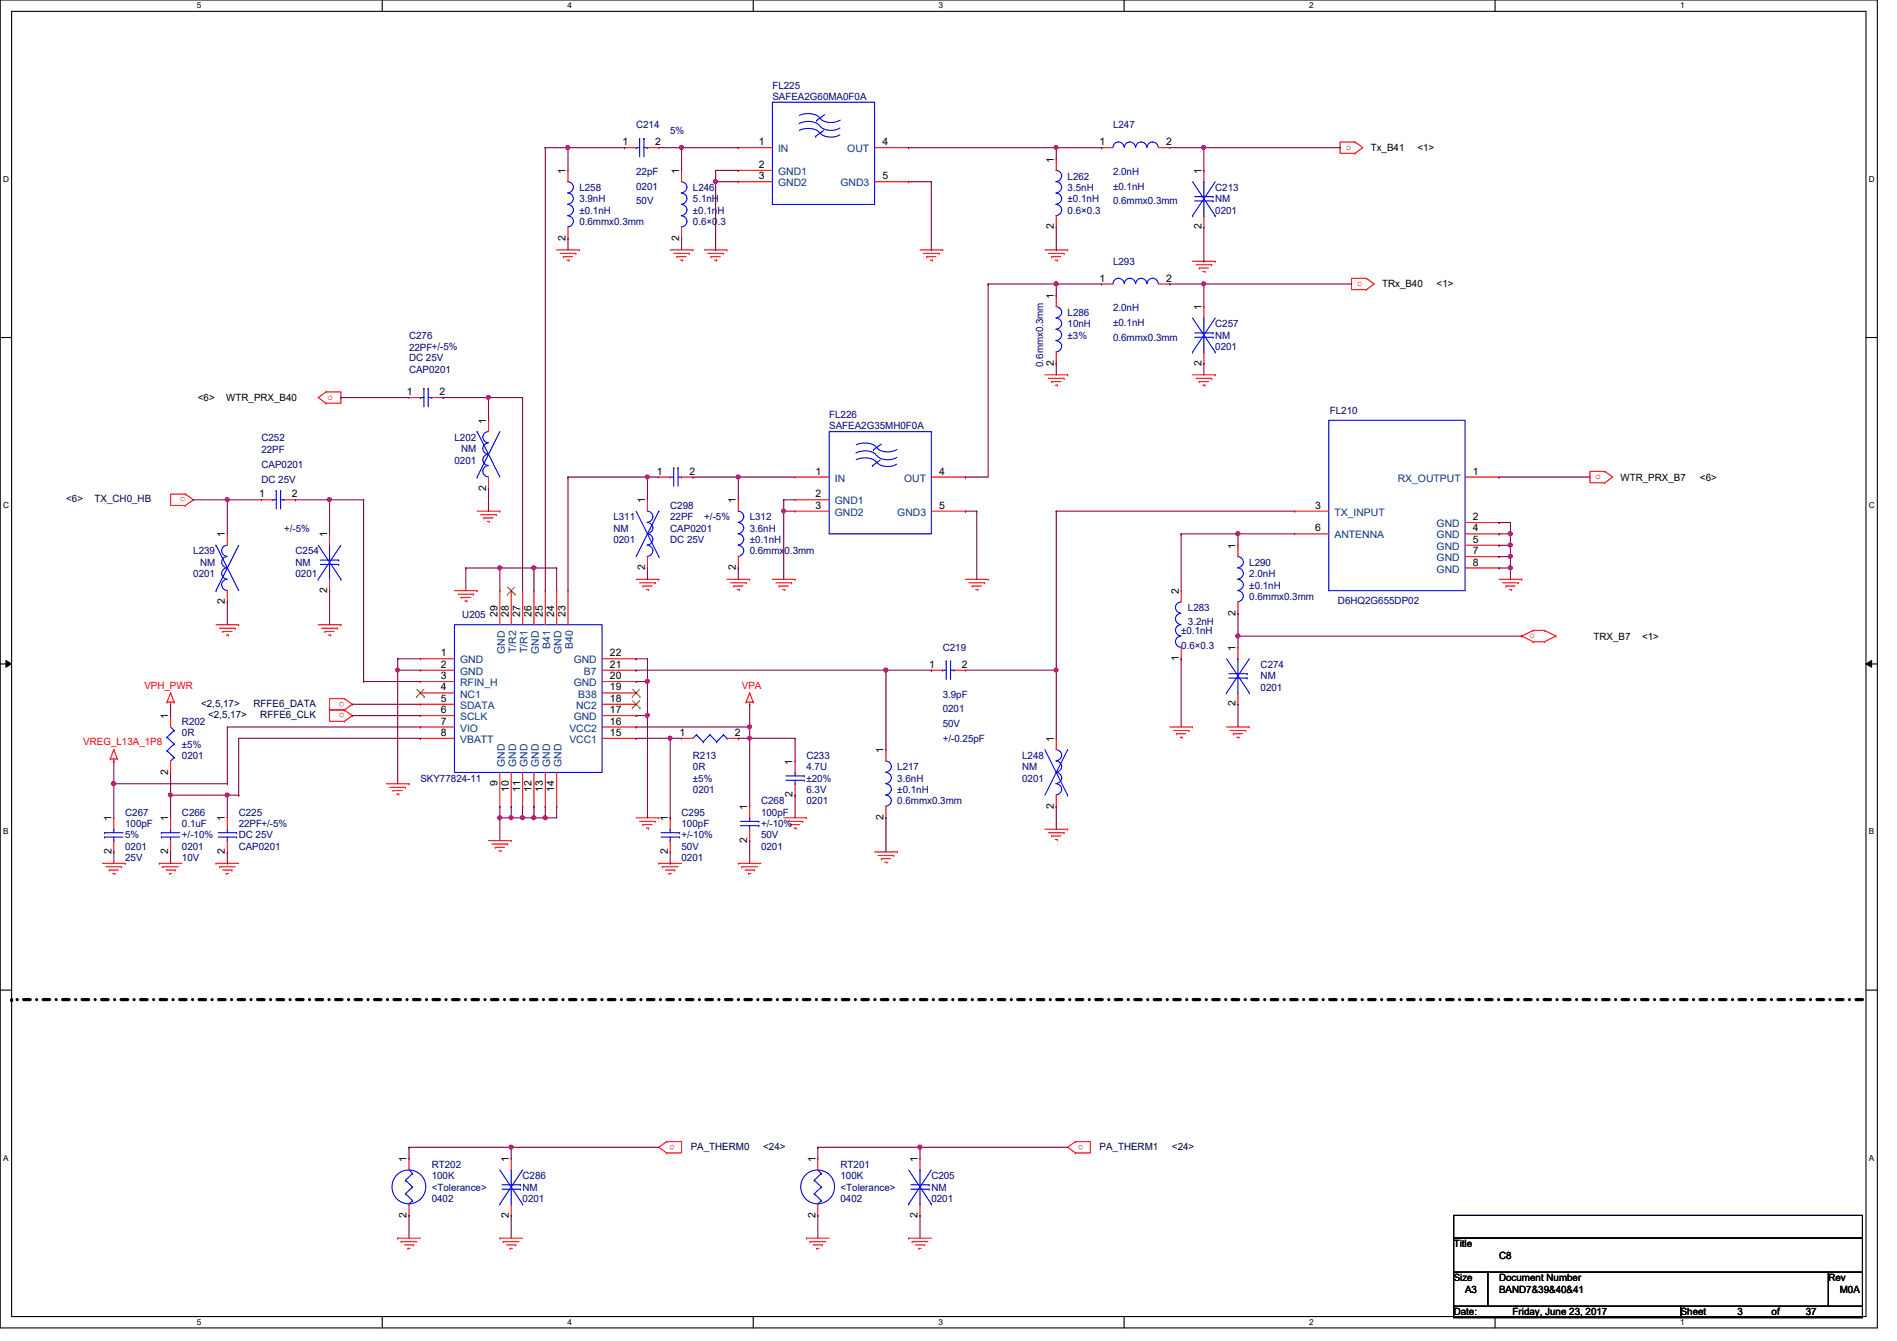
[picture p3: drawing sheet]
<svg xmlns="http://www.w3.org/2000/svg" width="297mm" height="210mm" viewBox="0 0 297 210" stroke-linecap="round" stroke-linejoin="round" font-family="sans-serif">
<defs><g id="words">
<g font-size="1.6" fill="#000080">
<text x="120.9" y="13.9">FL225</text>
<text x="120.9" y="15.7">SAFEA2G60MA0F0A</text>
<text x="99.6" y="20.1">C214</text>
<text x="104.9" y="21">5%</text>
<text x="174.3" y="20.1">L247</text>
<text x="90.7" y="29.9">L258</text>
<text x="99.6" y="27.4">22pF</text>
<text x="99.6" y="29.7">0201</text>
<text x="108.5" y="29.9">L246</text>
<text x="167.2" y="28.1">L262</text>
<text x="167.2" y="29.9">3.5nH</text>
<text x="174.3" y="27.4">2.0nH</text>
<text x="174.3" y="29.7">±0.1nH</text>
<text x="190.3" y="29.9">C213</text>
<text x="90.7" y="31.7">3.9nH</text>
<text x="90.7" y="33.4">±0.1nH</text>
<text x="90.7" y="35.2">0.6mmx0.3mm</text>
<text x="99.6" y="32">50V</text>
<text x="108.5" y="31.7">5.1nH</text>
<text x="108.5" y="33.4">±0.1nH</text>
<text x="108.5" y="35.2">0.6×0.3</text>
<text x="167.2" y="31.7">±0.1nH</text>
<text x="167.2" y="33.4">0.6×0.3</text>
<text x="174.3" y="32">0.6mmx0.3mm</text>
<text x="190.3" y="31.7">NM</text>
<text x="190.3" y="33.4">0201</text>
<text x="174.3" y="41.4">L293</text>
<text x="64" y="53">C276</text>
<text x="167.2" y="49.4">L286</text>
<text x="167.2" y="51.2">10nH</text>
<text x="167.2" y="53">±3%</text>
<text x="174.3" y="48.7">2.0nH</text>
<text x="174.3" y="51.1">±0.1nH</text>
<text x="174.3" y="53.3">0.6mmx0.3mm</text>
<text x="190.3" y="51.2">C257</text>
<text x="190.3" y="53">NM</text>
<text x="64" y="54.9">22PF+/-5%</text>
<text x="64" y="58.3">CAP0201</text>
<text x="64" y="56.6">DC 25V</text>
<text x="163.3" y="57.4" transform="rotate(-90 163.3 57.4)">0.6mmx0.3mm</text>
<text x="190.3" y="54.8">0201</text>
<text x="129.8" y="65.4">FL226</text>
<text x="208.2" y="64.7">FL210</text>
<text x="40.9" y="69">C252</text>
<text x="40.9" y="71">22PF</text>
<text x="71.2" y="69">L202</text>
<text x="72.2" y="70.8">NM</text>
<text x="129.8" y="67.2">SAFEA2G35MH0F0A</text>
<text x="40.9" y="73.3">CAP0201</text>
<text x="40.9" y="75.6">DC 25V</text>
<text x="71.2" y="72.6">0201</text>
<text x="44.5" y="83.2">+/-5%</text>
<text x="96.1" y="81.4">L311</text>
<text x="96.1" y="83.2">NM</text>
<text x="104.9" y="79.7">C298</text>
<text x="104.9" y="81.4">22PF</text>
<text x="104.9" y="83.2">CAP0201</text>
<text x="110.3" y="81.4">+/-5%</text>
<text x="117.4" y="81.4">L312</text>
<text x="117.4" y="83.2">3.6nH</text>
<text x="30.3" y="86.8">L239</text>
<text x="31.3" y="88.6">NM</text>
<text x="46.3" y="86.8">C254</text>
<text x="46.3" y="88.6">NM</text>
<text x="96.1" y="85">0201</text>
<text x="104.9" y="85">DC 25V</text>
<text x="117.4" y="85">±0.1nH</text>
<text x="117.4" y="86.8">0.6mmx0.3mm</text>
<text x="195.6" y="88.6">L290</text>
<text x="30.3" y="90.3">0201</text>
<text x="46.3" y="90.3">0201</text>
<text x="186" y="95.7">L283</text>
<text x="195.6" y="90.3">2.0nH</text>
<text x="195.6" y="92.1">±0.1nH</text>
<text x="195.6" y="93.9">0.6mmx0.3mm</text>
<text x="209.5" y="94.6">D6HQ2G655DP02</text>
<text x="72.4" y="96.7">U205</text>
<text x="147.6" y="101.9">C219</text>
<text x="185" y="99.2">±0.1nH</text>
<text x="185" y="101.6">0.6×0.3</text>
<text x="186" y="97.8">3.2nH</text>
<text x="197.4" y="104.6">C274</text>
<text x="197.4" y="106.3">NM</text>
<text x="28.5" y="113.5">R202</text>
<text x="147.6" y="109.2">3.9pF</text>
<text x="147.6" y="111.5">0201</text>
<text x="147.6" y="113.8">50V</text>
<text x="197.4" y="108.1">0201</text>
<text x="28.5" y="115.2">0R</text>
<text x="28.5" y="117">±5%</text>
<text x="28.5" y="118.8">0201</text>
<text x="108.5" y="118.8">R213</text>
<text x="126.3" y="118.8">C233</text>
<text x="147.6" y="116.1">+/-0.25pF</text>
<text x="160.1" y="118.8">L248</text>
<text x="65.8" y="122.3">SKY77824-11</text>
<text x="108.5" y="120.6">0R</text>
<text x="108.5" y="122.3">±5%</text>
<text x="108.5" y="124.1">0201</text>
<text x="119.2" y="125.9">C268</text>
<text x="126.3" y="120.6">4.7U</text>
<text x="126.3" y="125.9">0201</text>
<text x="126.3" y="124.1">6.3V</text>
<text x="126.3" y="122.3">±20%</text>
<text x="140.5" y="120.6">L217</text>
<text x="140.5" y="122.3">3.6nH</text>
<text x="140.5" y="124.1">±0.1nH</text>
<text x="140.5" y="125.9">0.6mmx0.3mm</text>
<text x="160.1" y="120.6">NM</text>
<text x="160.1" y="122.3">0201</text>
<text x="19.6" y="127.7">C267</text>
<text x="19.6" y="129.5">100pF</text>
<text x="19.6" y="131.2">5%</text>
<text x="28.5" y="127.7">C266</text>
<text x="28.5" y="129.5">0.1uF</text>
<text x="28.5" y="131.2">+/-10%</text>
<text x="37.4" y="127.7">C225</text>
<text x="37.4" y="129.5">22PF+/-5%</text>
<text x="37.4" y="131.2">DC 25V</text>
<text x="106.7" y="127.7">C295</text>
<text x="106.7" y="129.5">100pF</text>
<text x="106.7" y="131.2">+/-10%</text>
<text x="119.2" y="127.7">100pF</text>
<text x="119.2" y="131.2">50V</text>
<text x="119.2" y="129.5">+/-10%</text>
<text x="19.6" y="133">0201</text>
<text x="19.6" y="134.8">25V</text>
<text x="28.5" y="133">0201</text>
<text x="28.5" y="134.8">10V</text>
<text x="37.4" y="133">CAP0201</text>
<text x="106.7" y="134.8">0201</text>
<text x="106.7" y="133">50V</text>
<text x="119.2" y="133">0201</text>
<text x="67.6" y="182.8">RT202</text>
<text x="67.6" y="184.6">100K</text>
<text x="81.8" y="184.6">C286</text>
<text x="131.6" y="182.8">RT201</text>
<text x="131.6" y="184.6">100K</text>
<text x="145.8" y="184.6">C205</text>
<text x="67.6" y="186.4">&lt;Tolerance&gt;</text>
<text x="67.6" y="188.1">0402</text>
<text x="81.8" y="186.4">NM</text>
<text x="81.8" y="188.1">0201</text>
<text x="131.6" y="186.4">&lt;Tolerance&gt;</text>
<text x="131.6" y="188.1">0402</text>
<text x="145.8" y="186.4">NM</text>
<text x="145.8" y="188.1">0201</text>
</g>
<g font-size="1.6">
<text x="97.5" y="22.7">1</text>
<text x="102.6" y="22.7">2</text>
<text x="118.8" y="22.7">1</text>
<text x="138.2" y="22.7">4</text>
<text x="172.2" y="22.7">1</text>
<text x="182.6" y="22.7">2</text>
<text x="214.6" y="23.7">Tx_B41</text>
<text x="221.9" y="23.7">&lt;1&gt;</text>
<text x="88.6" y="27.2" transform="rotate(-90 88.6 27.2)">1</text>
<text x="106.3" y="27.2" transform="rotate(-90 106.3 27.2)">1</text>
<text x="118.8" y="28.1">3</text>
<text x="118.8" y="26.3">2</text>
<text x="138.2" y="28.1">5</text>
<text x="165" y="25.4" transform="rotate(-90 165 25.4)">1</text>
<text x="188.1" y="27.2" transform="rotate(-90 188.1 27.2)">1</text>
<text x="165" y="35.9" transform="rotate(-90 165 35.9)">2</text>
<text x="188.1" y="35.9" transform="rotate(-90 188.1 35.9)">2</text>
<text x="88.6" y="37.7" transform="rotate(-90 88.6 37.7)">2</text>
<text x="106.3" y="37.7" transform="rotate(-90 106.3 37.7)">2</text>
<text x="165" y="46.8" transform="rotate(-90 165 46.8)">1</text>
<text x="172.2" y="44.1">1</text>
<text x="182.6" y="44.1">2</text>
<text x="216.4" y="45">TRx_B40</text>
<text x="225" y="45">&lt;1&gt;</text>
<text x="188.1" y="48.6" transform="rotate(-90 188.1 48.6)">1</text>
<text x="165" y="57.2" transform="rotate(-90 165 57.2)">2</text>
<text x="188.1" y="57.2" transform="rotate(-90 188.1 57.2)">2</text>
<text x="31" y="62.8">&lt;6&gt;</text>
<text x="35.4" y="62.8">WTR_PRX_B40</text>
<text x="63.7" y="61.8">1</text>
<text x="68.8" y="61.8">2</text>
<text x="76.1" y="66.3" transform="rotate(-90 76.1 66.3)">1</text>
<text x="40.6" y="77.9">1</text>
<text x="45.7" y="77.9">2</text>
<text x="76.1" y="76.8" transform="rotate(-90 76.1 76.8)">2</text>
<text x="102.8" y="74.3">1</text>
<text x="107.9" y="74.3">2</text>
<text x="127.7" y="74.3">1</text>
<text x="127.7" y="77.9">2</text>
<text x="147.1" y="74.3">4</text>
<text x="230.6" y="74.3">1</text>
<text x="253.7" y="75.2">WTR_PRX_B7</text>
<text x="266.2" y="75.2">&lt;6&gt;</text>
<text x="101" y="78.8" transform="rotate(-90 101 78.8)">1</text>
<text x="115.2" y="78.8" transform="rotate(-90 115.2 78.8)">1</text>
<text x="127.7" y="79.6">3</text>
<text x="147.1" y="79.6">5</text>
<text x="205.9" y="79.6">3</text>
<text x="205.9" y="83.2">6</text>
<text x="230.6" y="81.4">2</text>
<text x="230.6" y="83.2">4</text>
<text x="35.2" y="84.1" transform="rotate(-90 35.2 84.1)">1</text>
<text x="51.2" y="84.1" transform="rotate(-90 51.2 84.1)">1</text>
<text x="101" y="89.2" transform="rotate(-90 101 89.2)">2</text>
<text x="115.2" y="89.2" transform="rotate(-90 115.2 89.2)">2</text>
<text x="193.5" y="85.9" transform="rotate(-90 193.5 85.9)">1</text>
<text x="230.6" y="85">5</text>
<text x="230.6" y="86.7">7</text>
<text x="230.6" y="88.5">8</text>
<text x="35.2" y="94.6" transform="rotate(-90 35.2 94.6)">2</text>
<text x="51.2" y="92.8" transform="rotate(-90 51.2 92.8)">2</text>
<text x="184.6" y="93" transform="rotate(-90 184.6 93)">2</text>
<text x="77.9" y="96.6" transform="rotate(-90 77.9 96.6)">29</text>
<text x="79.7" y="96.6" transform="rotate(-90 79.7 96.6)">28</text>
<text x="81.4" y="96.6" transform="rotate(-90 81.4 96.6)">27</text>
<text x="83.2" y="96.6" transform="rotate(-90 83.2 96.6)">26</text>
<text x="85" y="96.6" transform="rotate(-90 85 96.6)">25</text>
<text x="86.8" y="96.6" transform="rotate(-90 86.8 96.6)">24</text>
<text x="88.6" y="96.6" transform="rotate(-90 88.6 96.6)">23</text>
<text x="193.5" y="101.9" transform="rotate(-90 193.5 101.9)">1</text>
<text x="193.5" y="96.4" transform="rotate(-90 193.5 96.4)">2</text>
<text x="249.5" y="100.1">TRX_B7</text>
<text x="257.1" y="100.1">&lt;1&gt;</text>
<text x="69" y="106.3">3</text>
<text x="69" y="102.7">1</text>
<text x="69" y="104.5">2</text>
<text x="95.5" y="104.5">21</text>
<text x="95.5" y="102.7">22</text>
<text x="95.5" y="106.3">20</text>
<text x="145.5" y="104.5">1</text>
<text x="150.6" y="104.5">2</text>
<text x="184.6" y="103.5" transform="rotate(-90 184.6 103.5)">1</text>
<text x="26.3" y="112.6" transform="rotate(-90 26.3 112.6)">1</text>
<text x="69" y="108.1">4</text>
<text x="69" y="109.9">5</text>
<text x="69" y="111.6">6</text>
<text x="69" y="113.4">7</text>
<text x="95.5" y="113.4">16</text>
<text x="95.5" y="111.6">17</text>
<text x="95.5" y="109.9">18</text>
<text x="95.5" y="108.1">19</text>
<text x="193.5" y="110.6" transform="rotate(-90 193.5 110.6)">2</text>
<text x="69" y="115.2">8</text>
<text x="95.5" y="115.2">15</text>
<text x="106.4" y="115.2">1</text>
<text x="115.1" y="115.2">2</text>
<text x="124.1" y="119.7" transform="rotate(-90 124.1 119.7)">1</text>
<text x="138.3" y="117.9" transform="rotate(-90 138.3 117.9)">1</text>
<text x="165" y="116.1" transform="rotate(-90 165 116.1)">1</text>
<text x="26.3" y="121.2" transform="rotate(-90 26.3 121.2)">2</text>
<text x="77.9" y="123" transform="rotate(-90 77.9 123)">9</text>
<text x="79.7" y="123.9" transform="rotate(-90 79.7 123.9)">10</text>
<text x="81.4" y="123.9" transform="rotate(-90 81.4 123.9)">11</text>
<text x="83.2" y="123.9" transform="rotate(-90 83.2 123.9)">12</text>
<text x="85" y="123.9" transform="rotate(-90 85 123.9)">13</text>
<text x="86.8" y="123.9" transform="rotate(-90 86.8 123.9)">14</text>
<text x="124.1" y="124.8" transform="rotate(-90 124.1 124.8)">2</text>
<text x="17.4" y="128.6" transform="rotate(-90 17.4 128.6)">1</text>
<text x="26.3" y="128.6" transform="rotate(-90 26.3 128.6)">1</text>
<text x="35.2" y="128.6" transform="rotate(-90 35.2 128.6)">1</text>
<text x="104.6" y="128.6" transform="rotate(-90 104.6 128.6)">1</text>
<text x="117" y="131.9" transform="rotate(-90 117 131.9)">2</text>
<text x="117" y="126.8" transform="rotate(-90 117 126.8)">1</text>
<text x="138.3" y="128.4" transform="rotate(-90 138.3 128.4)">2</text>
<text x="165" y="126.6" transform="rotate(-90 165 126.6)">2</text>
<text x="17.4" y="133.7" transform="rotate(-90 17.4 133.7)">2</text>
<text x="26.3" y="133.7" transform="rotate(-90 26.3 133.7)">2</text>
<text x="35.2" y="133.7" transform="rotate(-90 35.2 133.7)">2</text>
<text x="104.6" y="133.7" transform="rotate(-90 104.6 133.7)">2</text>
<text x="63.7" y="181.9" transform="rotate(-90 63.7 181.9)">1</text>
<text x="79.7" y="181.9" transform="rotate(-90 79.7 181.9)">1</text>
<text x="127.7" y="181.9" transform="rotate(-90 127.7 181.9)">1</text>
<text x="143.7" y="181.9" transform="rotate(-90 143.7 181.9)">1</text>
<text x="63.7" y="190.6" transform="rotate(-90 63.7 190.6)">2</text>
<text x="79.7" y="190.6" transform="rotate(-90 79.7 190.6)">2</text>
<text x="127.7" y="190.6" transform="rotate(-90 127.7 190.6)">2</text>
<text x="143.7" y="190.6" transform="rotate(-90 143.7 190.6)">2</text>
<text x="227.6" y="195.2">Title</text>
<text x="234.7" y="197">C8</text>
<text x="227.6" y="200.6">Size</text>
<text x="229.4" y="202.4">A3</text>
<text x="234.7" y="200.6">Document Number</text>
<text x="234.7" y="202.4">BAND7&amp;39&amp;40&amp;41</text>
<text x="286.3" y="200.6">Rev</text>
<text x="288.1" y="202.4">M0A</text>
<text x="227.6" y="205.9">Date:</text>
<text x="236.9" y="205.9">Friday, June 23, 2017</text>
<text x="263.2" y="205.9">Sheet</text>
<text x="272.1" y="205.9">3</text>
<text x="277.4" y="205.9">of</text>
<text x="282.7" y="205.9">37</text>
</g>
<g font-size="1.6" fill="#004080">
<text x="121.8" y="23.8">IN</text>
<text x="132.7" y="23.8">OUT</text>
<text x="121.8" y="29.2">GND2</text>
<text x="121.8" y="27.4">GND1</text>
<text x="131.6" y="29.2">GND3</text>
<text x="130.7" y="75.4">IN</text>
<text x="141.6" y="75.4">OUT</text>
<text x="218.9" y="75.4">RX_OUTPUT</text>
<text x="130.7" y="80.7">GND2</text>
<text x="130.7" y="79">GND1</text>
<text x="140.5" y="80.7">GND3</text>
<text x="209" y="80.7">TX_INPUT</text>
<text x="225" y="82.5">GND</text>
<text x="209" y="84.3">ANTENNA</text>
<text x="225" y="84.3">GND</text>
<text x="225" y="86.1">GND</text>
<text x="225" y="87.8">GND</text>
<text x="225" y="89.6">GND</text>
<text x="86.1" y="101.6" transform="rotate(-90 86.1 101.6)">B41</text>
<text x="89.7" y="101.6" transform="rotate(-90 89.7 101.6)">B40</text>
<text x="72" y="107.4">RFIN_H</text>
<text x="72" y="103.8">GND</text>
<text x="72" y="105.6">GND</text>
<text x="79" y="102.3" transform="rotate(-90 79 102.3)">GND</text>
<text x="80.8" y="102.2" transform="rotate(-90 80.8 102.2)">T/R2</text>
<text x="82.6" y="102.2" transform="rotate(-90 82.6 102.2)">T/R1</text>
<text x="84.4" y="102.3" transform="rotate(-90 84.4 102.3)">GND</text>
<text x="87.9" y="102.3" transform="rotate(-90 87.9 102.3)">GND</text>
<text x="89.8" y="103.8">GND</text>
<text x="89.8" y="107.4">GND</text>
<text x="91.4" y="105.6">B7</text>
<text x="72" y="109.2">NC1</text>
<text x="72" y="111">SDATA</text>
<text x="72" y="112.7">SCLK</text>
<text x="89.8" y="112.7">GND</text>
<text x="90.2" y="111">NC2</text>
<text x="90.5" y="109.2">B38</text>
<text x="72" y="114.5">VIO</text>
<text x="72" y="116.3">VBATT</text>
<text x="89.2" y="116.3">VCC1</text>
<text x="89.2" y="114.5">VCC2</text>
<text x="79" y="120" transform="rotate(-90 79 120)">GND</text>
<text x="80.8" y="120" transform="rotate(-90 80.8 120)">GND</text>
<text x="82.6" y="120" transform="rotate(-90 82.6 120)">GND</text>
<text x="84.4" y="120" transform="rotate(-90 84.4 120)">GND</text>
<text x="86.1" y="120" transform="rotate(-90 86.1 120)">GND</text>
<text x="87.9" y="120" transform="rotate(-90 87.9 120)">GND</text>
</g>
<g font-size="1.6" fill="#f00">
<text x="210.7" y="23.5">o</text>
<text x="212.5" y="44.8">o</text>
<text x="51.3" y="62.6">o</text>
<text x="29" y="77.8" transform="rotate(180 29 77.8)">o</text>
<text x="249.8" y="75">o</text>
<text x="239.5" y="99.9">o</text>
<text x="22.6" y="107.8">VPH_PWR</text>
<text x="116.2" y="107.8">VPA</text>
<text x="53.9" y="111.6" transform="rotate(180 53.9 111.6)">o</text>
<text x="53.9" y="109.8" transform="rotate(180 53.9 109.8)">o</text>
<text x="13" y="116.7">VREG_L13A_1P8</text>
<text x="105.7" y="179.2" transform="rotate(180 105.7 179.2)">o</text>
<text x="169.7" y="179.2" transform="rotate(180 169.7 179.2)">o</text>
</g>
<g font-size="1.6" fill="#000040">
<text x="10.4" y="78.6">&lt;6&gt;</text>
<text x="14.8" y="78.6">TX_CH0_HB</text>
<text x="31.5" y="110.6">&lt;2,5,17&gt;</text>
<text x="32.6" y="112.4">&lt;2,5,17&gt;</text>
<text x="39.7" y="110.6">RFFE6_DATA</text>
<text x="40.8" y="112.4">RFFE6_CLK</text>
<text x="108.2" y="180">PA_THERM0</text>
<text x="119.5" y="180">&lt;24&gt;</text>
<text x="172.2" y="180">PA_THERM1</text>
<text x="183.5" y="180">&lt;24&gt;</text>
</g>
<g font-size="1.3">
<text x="30.8" y="1.3">5</text>
<text x="88.9" y="1.3">4</text>
<text x="146.9" y="1.3">3</text>
<text x="205" y="1.3">2</text>
<text x="263.1" y="1.3">1</text>
<text x=".5" y="28.4">D</text>
<text x="292.6" y="28.4">D</text>
<text x=".5" y="79.5">C</text>
<text x="292.6" y="79.5">C</text>
<text x=".5" y="130.6">B</text>
<text x="292.6" y="130.6">B</text>
<text x=".5" y="181.7">A</text>
<text x="292.6" y="181.7">A</text>
<text x="30.8" y="207.4">5</text>
<text x="88.9" y="207.4">4</text>
<text x="146.9" y="207.4">3</text>
<text x="205" y="207.4">2</text>
<text x="263.1" y="207.4">1</text>
</g>
</g></defs>
<path d="M0 0h294v207.9h-294zM1.8 1.8h290.4v204.3h-290.4z" fill="none" stroke="#000" stroke-width=".17"/>
<g fill="#fff">
<path d="M30.8 .2h.7v1.4h-.7z"/>
<path d="M30.8 206.2h.7v1.4h-.7z"/>
</g>
<path d="M59.9 0v1.8M59.9 206.1v1.8" fill="none" stroke="#000" stroke-width=".17"/>
<g fill="#fff">
<path d="M88.9 .2h.6v1.4h-.6z"/>
<path d="M88.9 206.2h.6v1.4h-.6z"/>
</g>
<path d="M117.9 0v1.8M117.9 206.1v1.8" fill="none" stroke="#000" stroke-width=".17"/>
<g fill="#fff">
<path d="M146.9 .2h.7v1.4h-.7z"/>
<path d="M146.9 206.2h.7v1.4h-.7z"/>
</g>
<path d="M176 0v1.8M176 206.1v1.8" fill="none" stroke="#000" stroke-width=".17"/>
<g fill="#fff">
<path d="M205 .2h.7v1.4h-.7z"/>
<path d="M205 206.2h.7v1.4h-.7z"/>
</g>
<path d="M234.1 0v1.8M234.1 206.1v1.8" fill="none" stroke="#000" stroke-width=".17"/>
<g fill="#fff">
<path d="M263.1 .2h.7v1.4h-.7z"/>
<path d="M263.1 206.2h.7v1.4h-.7z"/>
<path d="M.5 27.3h.9v1.4h-.9z"/>
<path d="M292.6 27.3h.9v1.4h-.9z"/>
<path d="M.5 78.4h.9v1.4h-.9z"/>
<path d="M292.6 78.4h.9v1.4h-.9z"/>
</g>
<path d="M0 52.8h1.8M292.2 52.8h1.8" fill="none" stroke="#000" stroke-width=".17"/>
<g fill="#fff">
<path d="M.5 129.5h.8v1.4h-.8z"/>
<path d="M292.6 129.5h.9v1.4h-.9z"/>
</g>
<path d="M0 103.9h1.8M292.2 103.9h1.8" fill="none" stroke="#000" stroke-width=".17"/>
<path d="M.9 103.4l.9 .5-.9 .5zM292.2 103.9l.9-.5v1z" fill="#000"/>
<path d="M.9 103.4l.9 .5-.9 .5zM292.2 103.9l.9-.5v1z" fill="none" stroke="#000" stroke-width=".16"/>
<g fill="#fff">
<path d="M.5 180.5h.8v1.4h-.8z"/>
<path d="M292.6 180.5h.9v1.4h-.9z"/>
</g>
<path d="M0 155h1.8M292.2 155h1.8M227.6 190.2h64v3.6h-64zM227.6 193.8h64v5.3h-64zM227.6 199.1h5.4v5.4h-5.4zM233 199.1h53.3v5.4h-53.3zM286.3 199.1h5.3v5.4h-5.3zM227.6 204.5h35.6v1.7h-35.6zM263.2 204.5h28.4v1.7h-28.4z" fill="none" stroke="#000" stroke-width=".17"/>
<path d="M291.6 156.5h-289.8" fill="none" stroke="#000" stroke-width=".51" stroke-dasharray="1 1 0 1"/>
<circle cx="1.8" cy="156.5" r=".25" fill="#000" stroke-dasharray="1 1 0 1"/>
<g fill="none" stroke="#f00" stroke-width=".17">
<path d="M87.2 39.1h3.5M87.7 39.7h2.5M88.9 26.7h.1M88.9 37.3h.1M88.9 26.7v1.7M88.9 35.6v1.7M90.2 39.7h.1M90.7 39.1h.1M97.8 23.1h.1M97.8 23.1h1.8M101.4 23.1h1.8M103.2 23.1h.1"/>
<path d="M104.9 39.1h3.6M105.5 39.7h2.4M106.7 26.7h.1M106.7 37.3h.1M106.7 26.7v1.7M106.7 35.6v1.7M107.9 39.7h.1M108.5 39.1h.1M110.3 39.1h3.5M110.8 39.7h2.5M113.3 39.7h.1M113.8 39.1h.1"/>
<path d="M115.6 23.1h.1M115.6 28.4h.1M115.6 26.7h.1M115.6 23.1h5.3M115.6 28.4h5.3M115.6 26.7h5.3M136.9 23.1h5.4M136.9 28.4h5.4M142.3 23.1h.1M142.3 28.4h.1M144.1 39.1h3.5M144.6 39.7h2.5"/>
<path d="M147.1 39.7h.1M147.6 39.1h.1M163.6 39.1h3.6M164.2 39.7h2.4M165.4 24.9h.1M165.4 35.6h.1M165.4 24.9v1.8M165.4 33.8v1.8M166.6 39.7h.1M167.2 39.1h.1M172.5 23.1h.1M172.5 23.1h1.8"/>
<path d="M181.4 23.1h1.8M183.2 23.1h.1M188.5 26.7h.1M188.5 35.6h.1M188.5 26.7v1.7M188.5 33.8v1.8M212.2 22.2h.1M212.2 24h.1M212.2 22.2h-2.4v1.8h2.4M212.2 22.2l1.2 .9-1.2 .9M88.2 40.2h.1M88.2 40.2h1.5"/>
<path d="M88.8 40.7h.3M89.1 40.7h.1M106 40.2h.1M106 40.2h1.4M106.5 40.7h.4M106.9 40.7h.1M111.3 40.2h.1M111.3 40.2h1.5M111.9 40.7h.3M112.2 40.7h.1M145.1 40.2h.1M145.1 40.2h1.5"/>
<path d="M145.7 40.7h.3M146 40.7h.1M163.6 58.7h3.6M164.2 59.2h2.4M164.7 40.2h.1M164.7 59.7h.1M164.7 59.7h1.4M164.7 40.2h1.4M165.2 40.7h.4M165.4 46.2h.1M165.4 56.9h.1M165.4 46.2v1.8"/>
<path d="M165.4 55.1v1.8M165.6 40.7h.1M166.6 59.2h.1M167.2 58.7h.1M172.5 44.4h.1M172.5 44.4h1.8M181.4 44.4h1.8M183.2 44.4h.1M186.7 58.7h3.6M186.7 40.9h3.6M187.3 59.2h2.4M187.3 41.4h2.4"/>
<path d="M187.8 59.7h.1M187.8 42h.1M187.8 59.7h1.4M187.8 42h1.4M188.3 42.5h.4M188.5 48h.1M188.5 56.9h.1M188.5 48v1.8M188.5 55.1v1.8M188.7 42.5h.1M189.7 59.2h.1M189.7 41.4h.1"/>
<path d="M190.3 58.7h.1M190.3 40.9h.1M213.9 43.6h.1M213.9 45.3h.1M213.9 43.6h-2.3v1.7h2.3M213.9 43.6l1.3 .8-1.3 .9M29 79.1h.1M29 77.3h.1M29 77.3h-2.3v1.8h2.3M29 77.3l1.3 .9-1.3 .9M40.9 78.2h.1M40.9 78.2h1.8"/>
<path d="M44.5 78.2h1.8M46.3 78.2h.1M51.1 61.3h.1M51.1 63.1h.1M51.1 61.3h2.3v1.8h-2.3M51.1 61.3l-1.3 .9 1.3 .9M64 62.2h.1M64 62.2h1.8M67.6 62.2h1.8M69.4 62.2h.1M76.5 65.8h.1M76.5 76.5h.1"/>
<path d="M76.5 65.8v1.8M76.5 74.7v1.8M101.4 78.2h.1M101.4 78.2v1.8M103.2 74.7h.1M103.2 74.7h1.7M106.7 74.7h1.8M108.5 74.7h.1M115.6 78.2h.1M115.6 78.2v1.8M124.5 74.7h.1M124.5 78.2h.1"/>
<path d="M124.5 74.7h5.3M124.5 78.2h5.3M145.8 74.7h5.4M151.2 74.7h.1M165.2 60.3h.4M165.6 60.3h.1M188.3 60.3h.4M188.7 60.3h.1M229.4 74.7h5.3M234.7 74.7h.1M251.3 73.8h.1M251.3 75.6h.1"/>
<path d="M251.3 73.8h-2.3v1.8h2.3M251.3 73.8l1.2 .9-1.2 .9M33.8 97.8h3.6M34.4 98.3h2.4M34.9 98.8h.1M34.9 98.8h1.4M35.4 99.4h.4M35.6 83.6h.1M35.6 94.2h.1M35.6 83.6v1.7M35.6 92.5v1.7M35.8 99.4h.1"/>
<path d="M36.8 98.3h.1M37.4 97.8h.1M49.8 97.8h3.6M50.4 98.3h2.4M50.9 98.8h.1M50.9 98.8h1.4M51.4 99.4h.4M51.6 83.6h.1M51.6 92.5h.1M51.6 83.6v1.7M51.6 90.7v1.8M51.8 99.4h.1"/>
<path d="M52.8 98.3h.1M53.4 97.8h.1M71.2 92.5h3.5M71.7 93h2.5M72.2 93.5h.1M72.2 93.5h1.5M72.8 94.1h.3M73.1 94.1h.1M74.2 93h.1M74.7 92.5h.1M74.7 80h3.6M75.3 80.6h2.4"/>
<path d="M75.8 81.1h.1M75.8 81.1h1.4M76.3 81.6h.4M76.7 81.6h.1M77.7 80.6h.1M78.3 80h.1M78.3 92.5h.1M78.3 92.5v5.3M80 92.5h.1M80 92.5v5.3M81.8 92.5h.1M81.8 92.5v5.3"/>
<path d="M83.6 92.5h.1M83.6 92.5v5.3M85.4 92.5h.1M85.4 92.5v5.3M87.2 92.5h.1M87.2 92.5v5.3M88.9 92.5h.1M88.9 92.5v5.3M99.6 90.7h3.6M100.2 91.2h2.4M100.7 91.7h.1M100.7 91.7h1.4"/>
<path d="M101.2 92.3h.4M101.4 88.9h.1M101.4 87.1v1.8M101.6 92.3h.1M102.6 91.2h.1M103.2 90.7h.1M113.8 90.7h3.6M114.4 91.2h2.4M114.9 91.7h.1M114.9 91.7h1.4M115.4 92.3h.4M115.6 88.9h.1"/>
<path d="M115.6 87.1v1.8M115.8 92.3h.1M116.8 91.2h.1M117.4 90.7h.1M120.9 90.7h3.6M121.5 91.2h2.4M122 91.7h.1M122 91.7h1.4M122.6 92.3h.3M122.9 92.3h.1M123.9 91.2h.1M124.5 90.7h.1"/>
<path d="M124.5 80h.1M124.5 80h5.3M145.8 80h5.4M151.2 80h.1M151.2 90.7h3.5M151.7 91.2h2.5M152.2 91.7h.1M152.2 91.7h1.5M152.8 92.3h.3M153.1 92.3h.1M154.2 91.2h.1M154.7 90.7h.1"/>
<path d="M185 92.5h.1M185 92.5v1.7M193.8 85.3h.1M193.8 96h.1M193.8 85.3v1.8M193.8 94.2v1.8M202.7 80h.1M202.7 83.6h.1M202.7 80h5.4M202.7 83.6h5.4M229.4 83.6h5.3M229.4 81.8h5.3"/>
<path d="M229.4 85.3h5.3M229.4 87.1h5.3M229.4 88.9h5.3M234.7 81.8h.1M234.7 83.6h.1M234.7 85.3h.1M234.7 87.1h.1M234.7 88.9h.1M234.7 90.7h3.6M235.3 91.2h2.4M235.8 91.7h.1M235.8 91.7h1.4"/>
<path d="M236.3 92.3h.4M236.7 92.3h.1M237.7 91.2h.1M238.3 90.7h.1M238.3 99.6h.1M238.3 99.6l1.8 .9M240.1 98.7h.1M240.1 98.7l-1.8 .9M240.1 98.7h1.7M241.8 98.7h.1M241.8 98.7l1.8 .9M243.6 99.6h.1"/>
<path d="M243.6 99.6l-1.8 .9M17.3 118.8h.1M17.3 118.8h1.1M17.8 119.1h.1M17.8 117.3h.1M17.8 118.8v.3M17.8 117.3l.6 1.5M17.8 117.3l-.5 1.5M18.4 118.8h.1M26.2 109.9h.1M26.2 109.9h1.1M26.7 110.2h.1"/>
<path d="M26.7 108.5h.1M26.7 112h.1M26.7 109.9v.3M26.7 112v1.8M26.7 119.1v1.8M26.7 108.5l-.5 1.4M26.7 108.5l.6 1.4M27.3 109.9h.1M53.9 112.9h.1M53.9 111.1h.1M53.9 111.1h-2.3v1.8h2.3M53.9 109.3h.1"/>
<path d="M53.9 109.3h-2.3v1.8h2.3M53.9 111.1l1.3 .9-1.3 .9M53.9 109.3l1.3 .9-1.3 .9M65.8 106.7h.1M65.8 108.5h.1M65.8 110.2h.1M65.8 112h.1M65.8 113.8h.1M65.8 115.6h.1M65.8 103.1h.1M65.8 104.9h.1M65.8 113.8h5.4"/>
<path d="M65.8 115.6h5.4M65.8 104.9h5.4M65.8 106.7h5.4M65.8 108.5h5.4M65.8 110.2h5.4M65.8 112h5.4M65.8 103.1h5.4M94.3 113.8h5.3M94.3 115.6h5.3M94.3 104.9h5.3M94.3 106.7h5.3M94.3 108.5h5.3"/>
<path d="M94.3 110.2h5.3M94.3 112h5.3M94.3 103.1h5.3M99.6 115.6h.1M99.6 113.8h.1M99.6 112h.1M99.6 110.2h.1M99.6 108.5h.1M99.6 104.9h.1M99.6 103.1h.1M99.6 106.7h.1M106.7 115.6h.1"/>
<path d="M106.7 115.6h1.8M113.8 115.6h1.8M115.6 115.6h.1M116.8 109.9h.1M116.8 109.9h1.1M117.4 110.2h.1M117.4 108.5h.1M117.4 109.9v.3M117.4 108.5l.5 1.4M117.4 108.5l-.6 1.4M117.9 109.9h.1M124.5 119.1h.1"/>
<path d="M124.5 119.1v1.8M138.7 117.3h.1M138.7 117.3v1.8M145.8 104.9h.1M145.8 104.9h1.8M149.4 104.9h1.8M151.2 104.9h.1M165.4 115.6h.1M165.4 115.6v1.7M183.2 113.8h3.5M183.7 114.3h2.5M184.2 114.9h.1"/>
<path d="M184.2 114.9h1.5M184.8 115.4h.3M185 103.1h.1M185 101.3v1.8M185.1 115.4h.1M186.2 114.3h.1M186.7 113.8h.1M192.1 113.8h3.5M192.6 114.3h2.5M193.1 114.9h.1M193.1 114.9h1.5M193.7 115.4h.3"/>
<path d="M193.8 101.3h.1M193.8 110.2h.1M193.8 101.3v1.8M193.8 108.5v1.7M194 115.4h.1M195.1 114.3h.1M195.6 113.8h.1M240.1 100.5h.1M240.1 100.5h1.7M241.8 100.5h.1M16 135.1h3.6M16.6 135.7h2.4"/>
<path d="M17.1 136.2h.1M17.1 136.2h1.4M17.6 136.7h.4M17.8 128h.1M17.8 133.3h.1M17.8 128v1.8M17.8 131.6v1.7M18 136.7h.1M19 135.7h.1M19.6 135.1h.1M24.9 135.1h.1M24.9 135.1h3.6"/>
<path d="M25.5 135.7h.1M25.5 135.7h2.4M26 136.2h1.4M26.5 136.7h.1M26.5 136.7h.4M26.7 128h.1M26.7 133.3h.1M26.7 120.9h.1M26.7 128v1.8M26.7 131.6v1.7M27.4 136.2h.1M33.8 135.1h.1"/>
<path d="M33.8 135.1h3.6M34.4 135.7h.1M34.4 135.7h2.4M34.9 136.2h1.4M35.4 136.7h.1M35.4 136.7h.4M35.6 128h.1M35.6 133.3h.1M35.6 128v1.8M35.6 131.6v1.7M36.3 136.2h.1M60.5 122.7h3.5"/>
<path d="M61 123.2h2.5M61.5 123.7h.1M61.5 123.7h1.5M62.1 124.3h.3M62.4 124.3h.1M63.5 123.2h.1M64 122.7h.1M76.5 131.6h3.5M77 132.1h2.5M77.6 132.6h.1M77.6 132.6h1.4M78.1 133.2h.3"/>
<path d="M78.3 126.2h.1M78.3 120.9v5.3M78.4 133.2h.1M79.5 132.1h.1M80 131.6h.1M80 126.2h.1M80 120.9v5.3M81.8 126.2h.1M81.8 120.9v5.3M83.6 126.2h.1M83.6 120.9v5.3M85.4 126.2h.1"/>
<path d="M85.4 120.9v5.3M87.2 126.2h.1M87.2 120.9v5.3M99.6 128h3.6M100.2 128.6h2.4M100.7 129.1h.1M100.7 129.1h1.4M101.2 129.6h.4M101.6 129.6h.1M102.6 128.6h.1M103.2 135.1h.1M103.2 128h.1"/>
<path d="M103.2 135.1h3.5M103.7 135.7h.1M103.7 135.7h2.5M104.2 136.2h1.5M104.8 136.7h.1M104.8 136.7h.3M104.9 128h.1M104.9 133.3h.1M104.9 128v1.8M104.9 131.6v1.7M105.7 136.2h.1M115.6 135.1h.1"/>
<path d="M115.6 135.1h3.6M116.2 135.7h.1M116.2 135.7h2.4M116.7 136.2h1.4M117.2 136.7h.1M117.2 136.7h.4M117.4 126.2h.1M117.4 131.6h.1M117.4 126.2v1.8M117.4 129.8v1.8M118.1 136.2h.1M122.7 128h3.6"/>
<path d="M123.3 128.6h2.4M123.8 129.1h.1M123.8 129.1h1.4M124.3 129.6h.4M124.5 124.5h.1M124.5 122.7v1.8M124.7 129.6h.1M125.7 128.6h.1M126.3 128h.1M136.9 133.3h3.6M137.5 133.9h2.5M138 134.4h.1"/>
<path d="M138 134.4h1.4M138.6 135h.3M138.7 128h.1M138.7 126.2v1.8M138.9 135h.1M140 133.9h.1M140.5 133.3h.1M163.6 129.8h3.6M164.2 130.3h2.4M164.7 130.9h.1M164.7 130.9h1.4M165.2 131.4h.4"/>
<path d="M165.4 126.2h.1M165.4 124.5v1.7M165.6 131.4h.1M166.6 130.3h.1M167.2 129.8h.1M104.4 178.7h.1M104.4 178.7h2.3v1.8h-2.3M104.4 178.7l-1.2 .9 1.2 .9M168.4 178.7h.1M168.4 178.7h2.3v1.8h-2.3M168.4 178.7l-1.2 .9 1.2 .9M62.3 193.8h.1"/>
<path d="M62.3 193.8h3.5M62.8 194.4h.1M62.8 194.4h2.5M63.3 194.9h1.5M63.9 195.4h.1M63.9 195.4h.3M64 181.4h.1M64 190.2h.1M64 181.4v1.7M64 188.5v1.7M64.8 194.9h.1M78.3 193.8h.1"/>
<path d="M78.3 193.8h3.5M78.8 194.4h.1M78.8 194.4h2.5M79.3 194.9h1.5M79.9 195.4h.1M79.9 195.4h.3M80 181.4h.1M80 190.2h.1M80 181.4v1.7M80 188.5v1.7M80.8 194.9h.1M104.4 180.5h.1"/>
<path d="M126.3 193.8h.1M126.3 193.8h3.5M126.8 194.4h.1M126.8 194.4h2.5M127.3 194.9h1.5M127.9 195.4h.1M127.9 195.4h.3M128.1 181.4h.1M128.1 190.2h.1M128.1 181.4v1.7M128.1 188.5v1.7M128.8 194.9h.1"/>
<path d="M142.3 193.8h.1M142.3 193.8h3.5M142.8 194.4h.1M142.8 194.4h2.5M143.3 194.9h1.5M143.9 195.4h.1M143.9 195.4h.3M144.1 181.4h.1M144.1 190.2h.1M144.1 181.4v1.7M144.1 188.5v1.7M144.8 194.9h.1"/>
<path d="M168.4 180.5h.1"/>
</g>
<g fill="none" stroke="#00f" stroke-width=".17">
<path d="M120.9 16h16v16h-16zM125.1 19.3a3.1 3.1 0 0 1 3 .2l.2 .2M125.2 18.1a3.1 3.1 0 0 1 2.9 .1l.2 .3M127.9 18.8h.1M128.4 19.7a2.49 2.49 0 0 0 3.1 .3M128.4 18.5a2.54 2.54 0 0 0 3.2 .3M129.1 17.9l-1.2 .9M88.9 28.4a.87 .87 0 0 1 .9 .9 .87 .87 0 0 1-.9 .9M88.9 30.2a.87 .87 0 0 1 .9 .9 .87 .87 0 0 1-.9 .9M88.9 32a.87 .87 0 0 1 .9 .9 .87 .87 0 0 1-.9 .8M88.9 33.8a.87 .87 0 0 1 .9 .8 .87 .87 0 0 1-.9 .9M99.6 23.1h.1"/>
<path d="M99.6 23.1h.6M100.2 21.7h.1M100.2 21.7v2.9M100.8 21.7h.1M100.8 21.7v2.9M100.8 23.1h.6M101.4 23.1h.1M106.7 28.4a.87 .87 0 0 1 .9 .9 .87 .87 0 0 1-.9 .9M106.7 30.2a.87 .87 0 0 1 .9 .9 .87 .87 0 0 1-.9 .9M106.7 32a.87 .87 0 0 1 .9 .9 .87 .87 0 0 1-.9 .8M106.7 33.8a.87 .87 0 0 1 .9 .8 .87 .87 0 0 1-.9 .9M125.2 20.4a3.2 3.2 0 0 1 2.9 .1l.2 .2"/>
<path d="M127.7 21.3h.1M128.4 20.7a2.49 2.49 0 0 0 3.1 .4M128.9 20.4l-1.2 .9M165.4 26.7a.87 .87 0 0 1 .8 .8 .87 .87 0 0 1-.8 .9M165.4 28.4a.87 .87 0 0 1 .8 .9 .87 .87 0 0 1-.8 .9M165.4 30.2a.87 .87 0 0 1 .8 .9 .87 .87 0 0 1-.8 .9M165.4 32a.87 .87 0 0 1 .8 .9 .87 .87 0 0 1-.8 .8M174.3 23.1a.87 .87 0 0 1 .9-.9 .87 .87 0 0 1 .8 .9M176.1 23.1a.87 .87 0 0 1 .8-.9 .87 .87 0 0 1 .9 .9M177.8 23.1a.87 .87 0 0 1 .9-.9 .87 .87 0 0 1 .9 .9M179.6 23.1a.87 .87 0 0 1 .9-.9 .87 .87 0 0 1 .9 .9M186.7 33.8h.1"/>
<path d="M186.7 28.4l3.6 5.4M187.1 30.8h2.8M187.1 31.5h2.8M188.5 28.4h.1M188.5 33.8h.1M188.5 28.4v2.4M188.5 31.5v2.3M189.9 30.8h.1M189.9 31.5h.1M190.3 33.8h.1M190.3 28.4l-3.6 5.4M165.4 48a.87 .87 0 0 1 .8 .9 .87 .87 0 0 1-.8 .8"/>
<path d="M165.4 49.8a.87 .87 0 0 1 .8 .9 .87 .87 0 0 1-.8 .8M165.4 51.6a.87 .87 0 0 1 .8 .8 .87 .87 0 0 1-.8 .9M165.4 53.3a.87 .87 0 0 1 .8 .9 .87 .87 0 0 1-.8 .9M174.3 44.4a.87 .87 0 0 1 .9-.8 .87 .87 0 0 1 .8 .8M176.1 44.4a.87 .87 0 0 1 .8-.8 .87 .87 0 0 1 .9 .8M177.8 44.4a.87 .87 0 0 1 .9-.8 .87 .87 0 0 1 .9 .8M179.6 44.4a.87 .87 0 0 1 .9-.8 .87 .87 0 0 1 .9 .8M186.7 55.1h.1M186.7 49.8l3.6 5.3M187.1 52.1h2.8M187.1 52.8h2.8M188.5 49.8h.1"/>
<path d="M188.5 55.1h.1M188.5 49.8v2.3M188.5 52.8v2.3M189.9 52.1h.1M189.9 52.8h.1M190.3 55.1h.1M190.3 49.8l-3.6 5.3M42.7 78.2h.1M42.7 78.2h.6M43.3 76.8h.1M43.3 76.8v2.9M43.9 76.8h.1"/>
<path d="M43.9 76.8v2.9M43.9 78.2h.6M44.5 78.2h.1M65.8 62.2h.1M65.8 62.2h.6M66.4 60.8h.1M66.4 60.8v2.9M67.1 60.8h.1M67.1 60.8v2.9M67.1 62.2h.5M67.6 62.2h.1M74.7 67.6h.1"/>
<path d="M74.7 74.7h.1M74.7 67.6l3.6 7.1M76.5 67.6a.87 .87 0 0 0-.9 .8 .87 .87 0 0 0 .9 .9M76.5 69.3a.87 .87 0 0 0-.9 .9 .87 .87 0 0 0 .9 .9M76.5 71.1a.87 .87 0 0 0-.9 .9 .87 .87 0 0 0 .9 .9M76.5 72.9a.87 .87 0 0 0-.9 .9 .87 .87 0 0 0 .9 .8M78.3 67.6l-3.6 7.1M104.9 74.7h.1M104.9 74.7h.6M105.5 73.2h.1M105.5 73.2v2.9M106.2 73.2h.1"/>
<path d="M106.2 73.2v2.9M106.2 74.7h.5M106.7 74.7h.1M129.8 67.6h16v16h-16zM134 70.9a3.1 3.1 0 0 1 3 .1l.2 .2M134.1 69.6a3.1 3.1 0 0 1 2.9 .2l.2 .2M134.1 72a3.2 3.2 0 0 1 2.9 .1l.2 .2M136.6 72.9h.1M136.8 70.4h.1M137.3 71.2a2.49 2.49 0 0 0 3.1 .4M137.3 72.3a2.49 2.49 0 0 0 3.1 .3M137.3 70a2.54 2.54 0 0 0 3.2 .4"/>
<path d="M137.8 72l-1.2 .9M138 69.5l-1.2 .9M208.1 65.8h21.3v26.7h-21.3zM33.8 85.3h.1M33.8 92.5h.1M33.8 85.3l3.6 7.2M35.6 85.3a.87 .87 0 0 0-.9 .9 .87 .87 0 0 0 .9 .9M35.6 87.1a.87 .87 0 0 0-.9 .9 .87 .87 0 0 0 .9 .9M35.6 88.9a.87 .87 0 0 0-.9 .9 .87 .87 0 0 0 .9 .8M35.6 90.7a.87 .87 0 0 0-.9 .8 .87 .87 0 0 0 .9 .9M37.4 85.3l-3.6 7.2M49.8 90.7h.1"/>
<path d="M49.8 85.3l3.6 5.4M50.2 87.7h2.8M50.2 88.3h2.8M51.6 85.3h.1M51.6 90.7h.1M51.6 85.3v2.4M51.6 88.3v2.4M53 87.7h.1M53 88.3h.1M53.4 90.7h.1M53.4 85.3l-3.6 5.4M71.2 97.8h23.1v23.1h-23.1z"/>
<path d="M99.6 80l3.6 7.1M101.3 80a.87 .87 0 0 1 .9 .9 .87 .87 0 0 1-.9 .8M101.3 81.8a.87 .87 0 0 1 .9 .9 .87 .87 0 0 1-.9 .8M101.3 83.6a.87 .87 0 0 1 .9 .8 .87 .87 0 0 1-.9 .9M101.3 85.3a.87 .87 0 0 1 .9 .9 .87 .87 0 0 1-.9 .9M103.2 80h.1M103.2 87.1h.1M103.2 80l-3.6 7.1M115.6 80a.87 .87 0 0 1 .9 .9 .87 .87 0 0 1-.9 .8M115.6 81.8a.87 .87 0 0 1 .9 .9 .87 .87 0 0 1-.9 .8M115.6 83.6a.87 .87 0 0 1 .9 .8 .87 .87 0 0 1-.9 .9M115.6 85.3a.87 .87 0 0 1 .9 .9 .87 .87 0 0 1-.9 .9"/>
<path d="M184.9 99.6a.87 .87 0 0 0-.8 .8 .87 .87 0 0 0 .8 .9M184.9 97.8a.87 .87 0 0 0-.8 .9 .87 .87 0 0 0 .8 .8M184.9 96a.87 .87 0 0 0-.8 .9 .87 .87 0 0 0 .8 .8M184.9 94.2a.87 .87 0 0 0-.8 .9 .87 .87 0 0 0 .8 .9M193.8 87.1a.87 .87 0 0 1 .9 .9 .87 .87 0 0 1-.9 .9M193.8 88.9a.87 .87 0 0 1 .9 .9 .87 .87 0 0 1-.9 .8M193.8 90.7a.87 .87 0 0 1 .9 .8 .87 .87 0 0 1-.9 .9M193.8 92.5a.87 .87 0 0 1 .9 .8 .87 .87 0 0 1-.9 .9M26.2 115.4h.1M26.2 117.5h.1M26.2 115.4l1.1 1.1M26.2 117.5l1.1 1.1"/>
<path d="M26.7 119.1h.1M26.7 113.8l.6 .5M27.3 114.3h.1M27.3 116.5h.1M27.3 118.6h.1M27.3 114.3l-1.1 1.1M27.3 116.5l-1.1 1M27.3 118.6l-.6 .5M109 115h.1M109 115l-.5 .6M109 115l1.1 1.1M110.1 116.1h.1"/>
<path d="M111.2 115h.1M111.2 115l-1.1 1.1M111.2 115l1 1.1M112.2 116.1h.1M113.3 115h.1M113.3 115l-1.1 1.1M113.3 115l.5 .6M113.8 115.6h.1M138.7 119.1a.87 .87 0 0 1 .9 .9 .87 .87 0 0 1-.9 .9M147.6 104.9h.1M147.6 104.9h.6M148.2 103.5h.1"/>
<path d="M148.2 103.5v2.8M148.8 103.5h.1M148.8 103.5v2.8M148.8 104.9h.6M149.4 104.9h.1M163.6 117.3l3.6 7.2M165.4 117.3a.87 .87 0 0 1 .8 .9 .87 .87 0 0 1-.8 .9M165.4 119.1a.87 .87 0 0 1 .8 .9 .87 .87 0 0 1-.8 .9M167.2 117.3h.1M167.2 117.3l-3.6 7.2M192.1 108.5h.1M192.1 103.1l3.5 5.4"/>
<path d="M192.4 105.5h2.9M192.4 106.1h2.9M193.8 103.1h.1M193.8 108.5h.1M193.8 103.1v2.4M193.8 106.1v2.4M195.3 105.5h.1M195.3 106.1h.1M195.6 108.5h.1M195.6 103.1l-3.5 5.4M16.4 130.3h.1M16.4 131h.1"/>
<path d="M16.4 130.3h2.9M16.4 131h2.9M17.8 129.8h.1M17.8 131.6h.1M17.8 129.8v.5M17.8 131v.6M25.3 130.3h.1M25.3 131h.1M25.3 130.3h2.8M25.3 131h2.8M26.7 129.8h.1M26.7 131.6h.1"/>
<path d="M26.7 129.8v.5M26.7 131v.6M34.2 130.3h2.8M34.2 131h2.8M35.6 129.8h.1M35.6 131.6h.1M35.6 129.8v.5M35.6 131v.6M37 130.3h.1M37 131h.1M103.5 130.3h2.9M103.5 131h2.9"/>
<path d="M104.9 129.8h.1M104.9 131.6h.1M104.9 129.8v.5M104.9 131v.6M106.4 130.3h.1M106.4 131h.1M115.9 128.6h2.9M115.9 129.2h2.9M117.4 128h.1M117.4 129.8h.1M117.4 128v.6M117.4 129.2v.6"/>
<path d="M118.8 128.6h.1M118.8 129.2h.1M123.1 121.5h2.8M123.1 122.1h2.8M124.5 120.9h.1M124.5 122.7h.1M124.5 120.9v.6M124.5 122.1v.6M125.9 121.5h.1M125.9 122.1h.1M138.7 120.9a.87 .87 0 0 1 .9 .9 .87 .87 0 0 1-.9 .8M138.7 122.7a.87 .87 0 0 1 .9 .8 .87 .87 0 0 1-.9 .9"/>
<path d="M138.7 124.5a.87 .87 0 0 1 .9 .8 .87 .87 0 0 1-.9 .9M165.4 120.9a.87 .87 0 0 1 .8 .9 .87 .87 0 0 1-.8 .8M165.4 122.7a.87 .87 0 0 1 .8 .8 .87 .87 0 0 1-.8 .9M167.2 124.5h.1M63.5 184.7h.1M63.5 186.9h.1M63.5 184.7l1.1 1.1M63.5 186.9l1.1 1M64 188.5h.1M64 183.1l.6 .6M64.6 183.7h.1M64.6 185.8h.1"/>
<path d="M64.6 187.9h.1M64.6 183.7l-1.1 1M64.6 185.8l-1.1 1.1M64.6 187.9l-.6 .6M78.3 188.5h.1M78.3 183.1l3.5 5.4M78.6 185.5h2.9M78.6 186.1h2.9M80 183.1h.1M80 188.5h.1M80 183.1v2.4M80 186.1v2.4"/>
<path d="M81.5 185.5h.1M81.5 186.1h.1M81.8 188.5h.1M81.8 183.1l-3.5 5.4M127.5 184.7h.1M127.5 186.9h.1M127.5 184.7l1.1 1.1M127.5 186.9l1.1 1M128.1 188.5h.1M128.1 183.1l.5 .6M128.6 183.7h.1M128.6 185.8h.1"/>
<path d="M128.6 187.9h.1M128.6 183.7l-1.1 1M128.6 185.8l-1.1 1.1M128.6 187.9l-.5 .6M142.3 188.5h.1M142.3 183.1l3.5 5.4M142.6 185.5h2.9M142.6 186.1h2.9M144.1 183.1h.1M144.1 188.5h.1M144.1 183.1v2.4M144.1 186.1v2.4"/>
<path d="M145.5 185.5h.1M145.5 186.1h.1M145.8 188.5h.1M145.8 183.1l-3.5 5.4"/>
<circle cx="64" cy="185.8" r="2.65"/>
<circle cx="128" cy="185.8" r="2.65"/>
</g>
<g fill="none" stroke="#804000" stroke-width=".16">
<path d="M79.5 93h.1M79.5 91.9l1.1 1.1M80.6 91.9l-1.1 1.1M80.6 93h.1M65.2 109.1h.1M65.3 107.9l1.1 1.2M66.4 107.9l-1.2 1.2M66.4 109.1h.1M99 110.8h.1M99 109.1h.1M99.1 109.7l1.1 1.1M99.1 107.9l1.1 1.2"/>
<path d="M100.2 109.7l-1.2 1.1M100.2 107.9l-1.2 1.2M100.2 110.8h.1M100.2 109.1h.1"/>
</g>
<g fill="none" stroke="#800040" stroke-width=".17">
<path d="M234.7 74.7h.1M234.7 74.7h14.3M165.4 80h.1M165.4 80h37.3M185 83.6h.1M185 83.6v8.9M185 83.6h17.7M193.8 96h.1M193.8 99.6h.1M193.8 83.6h.1M193.8 83.6v1.7M193.8 96v5.3"/>
<path d="M17.8 119.1h.1M17.8 119.1v3.6M185 103.1h.1M185 103.1v10.7M165.4 126.2h.1M165.4 126.2v3.6"/>
</g>
<circle cx="193.8" cy="83.5" r=".32" fill="#f0f"/>
<circle cx="193.8" cy="83.5" r=".32" fill="none" stroke="#f0f" stroke-width=".17"/>
<path d="M236.5 81.8h.1M236.5 81.8v1.8M193.8 110.2h.1M193.8 110.2v3.6" fill="none" stroke="#800040" stroke-width=".17"/>
<circle cx="236.5" cy="83.5" r=".32" fill="#f0f"/>
<circle cx="236.5" cy="83.5" r=".32" fill="none" stroke="#f0f" stroke-width=".17"/>
<path d="M234.7 81.8h.1M234.7 83.6h.1M234.7 85.3h.1M234.7 81.8h1.8M234.7 83.6h1.8M234.7 85.3h1.8M236.5 83.6h.1M236.5 85.3h.1M236.5 83.6v3.5" fill="none" stroke="#800040" stroke-width=".17"/>
<circle cx="236.5" cy="87.1" r=".32" fill="#f0f"/>
<circle cx="236.5" cy="87.1" r=".32" fill="none" stroke="#f0f" stroke-width=".17"/>
<circle cx="236.5" cy="85.3" r=".32" fill="#f0f"/>
<circle cx="236.5" cy="85.3" r=".32" fill="none" stroke="#f0f" stroke-width=".17"/>
<path d="M234.7 87.1h.1M234.7 87.1h1.8M236.5 87.1h.1M236.5 87.1v1.8" fill="none" stroke="#800040" stroke-width=".17"/>
<circle cx="236.5" cy="88.9" r=".32" fill="#f0f"/>
<circle cx="236.5" cy="88.9" r=".32" fill="none" stroke="#f0f" stroke-width=".17"/>
<g fill="none" stroke="#800040" stroke-width=".17">
<path d="M165.4 23.1h.1M165.4 23.1v1.8M165.4 23.1h7.1M172.5 23.1h.1M165.4 46.2h.1M165.4 56.9h.1M165.4 44.4v1.8M165.4 56.9v1.8M188.5 56.9h.1M188.5 44.4h.1M188.5 44.4v3.6M188.5 56.9v1.8"/>
<path d="M51.6 78.2h.1M51.6 78.2v5.4M51.6 92.5h.1M51.6 92.5v5.3M234.7 88.9h.1M234.7 88.9h1.8M236.5 88.9h.1M236.5 88.9v1.8"/>
</g>
<circle cx="51.6" cy="78.2" r=".32" fill="#f0f"/>
<circle cx="51.6" cy="78.2" r=".32" fill="none" stroke="#f0f" stroke-width=".17"/>
<path d="M88.9 37.3h.1M88.9 37.3v1.8M183.2 44.4h.1M183.2 44.4h5.3M51.6 78.2h.1M51.6 78.2h5.3M151.2 104.9h14.2M165.4 104.9h.1M17.8 133.3h.1M17.8 133.3v1.8" fill="none" stroke="#800040" stroke-width=".17"/>
<circle cx="188.5" cy="44.4" r=".32" fill="#f0f"/>
<circle cx="188.5" cy="44.4" r=".32" fill="none" stroke="#f0f" stroke-width=".17"/>
<g fill="none" stroke="#800040" stroke-width=".17">
<path d="M106.7 23.1h.1M106.7 37.3h.1M106.7 23.1v3.6M106.7 37.3v1.8M188.5 23.1h21.3M209.8 23.1h.1M188.5 44.4h23.1M211.6 44.4h.1M30.3 78.2h.1M30.3 78.2h5.3M35.6 78.2h.1M35.6 78.2v5.4"/>
<path d="M35.6 94.2h.1M35.6 94.2v3.6M115.6 115.6h.1M115.6 115.6h1.8M117.4 110.2h.1M117.4 110.2v3.6M117.4 131.6h.1M117.4 131.6v3.5"/>
</g>
<circle cx="35.6" cy="78.2" r=".32" fill="#f0f"/>
<circle cx="35.6" cy="78.2" r=".32" fill="none" stroke="#f0f" stroke-width=".17"/>
<path d="M35.6 78.2h.1M35.6 78.2h5.3M46.3 78.2h.1M46.3 78.2h5.3M193.8 99.6h44.5M238.3 99.6h.1" fill="none" stroke="#800040" stroke-width=".17"/>
<circle cx="193.8" cy="99.5" r=".32" fill="#f0f"/>
<circle cx="193.8" cy="99.5" r=".32" fill="none" stroke="#f0f" stroke-width=".17"/>
<path d="M138.7 104.9h7.1M145.8 104.9h.1M165.4 104.9h.1M165.4 104.9v10.7" fill="none" stroke="#800040" stroke-width=".17"/>
<circle cx="165.4" cy="104.9" r=".32" fill="#f0f"/>
<circle cx="165.4" cy="104.9" r=".32" fill="none" stroke="#f0f" stroke-width=".17"/>
<path d="M88.9 74.7h.1M88.9 74.7v17.8M88.9 74.7h12.5M101.4 88.9h.1M101.4 88.9v1.8M115.6 88.9h.1M115.6 88.9v1.8M165.4 80h.1M165.4 80v24.9M99.6 104.9h.1M99.6 104.9h39.1" fill="none" stroke="#800040" stroke-width=".17"/>
<circle cx="101.4" cy="74.6" r=".32" fill="#f0f"/>
<circle cx="101.4" cy="74.6" r=".32" fill="none" stroke="#f0f" stroke-width=".17"/>
<path d="M101.4 74.7h.1M101.4 74.7v3.5M101.4 74.7h1.8M108.5 74.7h.1M108.5 74.7h7.1" fill="none" stroke="#800040" stroke-width=".17"/>
<circle cx="115.6" cy="74.6" r=".32" fill="#f0f"/>
<circle cx="115.6" cy="74.6" r=".32" fill="none" stroke="#f0f" stroke-width=".17"/>
<g fill="none" stroke="#800040" stroke-width=".17">
<path d="M85.4 23.1h.1M85.4 23.1v69.4M85.4 23.1h3.5M106.7 23.1h8.9M115.6 23.1h.1M154.7 44.4h.1M154.7 44.4v30.3M154.7 44.4h10.7M115.6 74.7h.1M115.6 74.7h8.9M115.6 74.7v3.5M122.7 80h.1"/>
<path d="M122.7 80h1.8M122.7 80v10.7M152.9 80h.1M152.9 80v10.7"/>
</g>
<circle cx="106.7" cy="23.1" r=".32" fill="#f0f"/>
<circle cx="106.7" cy="23.1" r=".32" fill="none" stroke="#f0f" stroke-width=".17"/>
<g fill="none" stroke="#800040" stroke-width=".17">
<path d="M56.9 78.2h.1M56.9 78.2v28.5M55.2 110.2h.1M55.2 112h.1M55.2 110.2h10.6M55.2 112h10.6M56.9 106.7h.1M56.9 106.7h8.9M62.3 103.1h.1M62.3 104.9h.1M62.3 103.1h3.5M62.3 103.1v19.6"/>
<path d="M62.3 104.9h3.5"/>
</g>
<circle cx="62.2" cy="104.9" r=".32" fill="#f0f"/>
<circle cx="62.2" cy="104.9" r=".32" fill="none" stroke="#f0f" stroke-width=".17"/>
<path d="M35.6 113.8h30.2M65.8 113.8h.1M17.8 122.7h.1M17.8 122.7h17.8" fill="none" stroke="#800040" stroke-width=".17"/>
<circle cx="17.8" cy="122.7" r=".32" fill="#f0f"/>
<circle cx="17.8" cy="122.7" r=".32" fill="none" stroke="#f0f" stroke-width=".17"/>
<path d="M26.7 112h.1M26.7 110.2v1.8M17.8 122.7h.1M17.8 122.7v5.3M26.7 133.3h.1M26.7 133.3v1.8M26.7 124.5h8.9M35.6 124.5h.1" fill="none" stroke="#800040" stroke-width=".17"/>
<circle cx="35.6" cy="124.4" r=".32" fill="#f0f"/>
<circle cx="35.6" cy="124.4" r=".32" fill="none" stroke="#f0f" stroke-width=".17"/>
<path d="M26.7 124.5h.1M26.7 124.5v3.5" fill="none" stroke="#800040" stroke-width=".17"/>
<circle cx="26.7" cy="124.4" r=".32" fill="#f0f"/>
<circle cx="26.7" cy="124.4" r=".32" fill="none" stroke="#f0f" stroke-width=".17"/>
<path d="M37.4 115.6h28.4M65.8 115.6h.1M78.3 126.2h.1M78.3 128h.1M78.3 126.2v1.8M80 126.2h.1M80 126.2v1.8h-1.7" fill="none" stroke="#800040" stroke-width=".17"/>
<circle cx="80" cy="128" r=".32" fill="#f0f"/>
<circle cx="80" cy="128" r=".32" fill="none" stroke="#f0f" stroke-width=".17"/>
<path d="M78.3 128h.1M78.3 128v3.6" fill="none" stroke="#800040" stroke-width=".17"/>
<circle cx="78.2" cy="128" r=".32" fill="#f0f"/>
<circle cx="78.2" cy="128" r=".32" fill="none" stroke="#f0f" stroke-width=".17"/>
<path d="M80 128h.1M80 128h1.8M85.4 126.2h.1M85.4 126.2v1.8M87.2 126.2h.1M87.2 126.2v1.8" fill="none" stroke="#800040" stroke-width=".17"/>
<circle cx="85.4" cy="128" r=".32" fill="#f0f"/>
<circle cx="85.4" cy="128" r=".32" fill="none" stroke="#f0f" stroke-width=".17"/>
<path d="M83.6 126.2h.1M83.6 128h.1M83.6 128h3.6M83.6 126.2v1.8M85.4 128h.1" fill="none" stroke="#800040" stroke-width=".17"/>
<circle cx="83.6" cy="128" r=".32" fill="#f0f"/>
<circle cx="83.6" cy="128" r=".32" fill="none" stroke="#f0f" stroke-width=".17"/>
<path d="M81.8 126.2h.1M81.8 128h.1M81.8 126.2v1.8M81.8 128h1.8" fill="none" stroke="#800040" stroke-width=".17"/>
<circle cx="81.8" cy="128" r=".32" fill="#f0f"/>
<circle cx="81.8" cy="128" r=".32" fill="none" stroke="#f0f" stroke-width=".17"/>
<path d="M99.6 115.6h.1M99.6 115.6h5.3v12.4M104.9 128h.1" fill="none" stroke="#800040" stroke-width=".17"/>
<circle cx="104.9" cy="115.5" r=".32" fill="#f0f"/>
<circle cx="104.9" cy="115.5" r=".32" fill="none" stroke="#f0f" stroke-width=".17"/>
<path d="M99.6 113.8h.1M99.6 113.8h17.8M104.9 115.6h.1M104.9 115.6h1.8M117.4 113.8h.1M117.4 113.8v1.8" fill="none" stroke="#800040" stroke-width=".17"/>
<circle cx="117.4" cy="113.8" r=".32" fill="#f0f"/>
<circle cx="117.4" cy="113.8" r=".32" fill="none" stroke="#f0f" stroke-width=".17"/>
<path d="M117.4 115.6h.1M117.4 115.6h7.1M117.4 115.6v10.6" fill="none" stroke="#800040" stroke-width=".17"/>
<circle cx="117.4" cy="115.5" r=".32" fill="#f0f"/>
<circle cx="117.4" cy="115.5" r=".32" fill="none" stroke="#f0f" stroke-width=".17"/>
<path d="M101.4 112h.1M101.4 112v16" fill="none" stroke="#800040" stroke-width=".17"/>
<circle cx="101.4" cy="112" r=".32" fill="#f0f"/>
<circle cx="101.4" cy="112" r=".32" fill="none" stroke="#f0f" stroke-width=".17"/>
<path d="M99.6 112h.1M99.6 103.1h.1M99.6 112h1.8M99.6 103.1h1.8M101.4 103.1h.1M101.4 103.1v3.6" fill="none" stroke="#800040" stroke-width=".17"/>
<circle cx="101.4" cy="106.7" r=".32" fill="#f0f"/>
<circle cx="101.4" cy="106.7" r=".32" fill="none" stroke="#f0f" stroke-width=".17"/>
<path d="M72.9 88.9h.1M72.9 88.9h5.4M78.3 88.9h.1M78.3 88.9v3.6M99.6 106.7h.1M99.6 106.7h1.8M101.4 106.7h.1M101.4 106.7v5.3" fill="none" stroke="#800040" stroke-width=".17"/>
<circle cx="78.2" cy="88.9" r=".32" fill="#f0f"/>
<circle cx="78.2" cy="88.9" r=".32" fill="none" stroke="#f0f" stroke-width=".17"/>
<path d="M72.9 88.9h.1M72.9 88.9v3.6M78.3 88.9h.1M78.3 88.9h8.9M83.6 88.9h.1M83.6 88.9v3.6M87.2 88.9h.1M87.2 88.9v3.6" fill="none" stroke="#800040" stroke-width=".17"/>
<circle cx="83.6" cy="88.9" r=".32" fill="#f0f"/>
<circle cx="83.6" cy="88.9" r=".32" fill="none" stroke="#f0f" stroke-width=".17"/>
<path d="M88.9 23.1h.1M88.9 23.1v3.6M112.1 28.4h.1M112.1 26.7v1.7" fill="none" stroke="#800040" stroke-width=".17"/>
<circle cx="112" cy="28.4" r=".32" fill="#f0f"/>
<circle cx="112" cy="28.4" r=".32" fill="none" stroke="#f0f" stroke-width=".17"/>
<path d="M122.7 78.2h.1M122.7 78.2v1.8M151.2 74.7h.1M151.2 74.7h3.5M151.2 80h.1M151.2 80h1.7" fill="none" stroke="#800040" stroke-width=".17"/>
<circle cx="122.7" cy="80" r=".32" fill="#f0f"/>
<circle cx="122.7" cy="80" r=".32" fill="none" stroke="#f0f" stroke-width=".17"/>
<path d="M53.4 62.2h.1M53.4 62.2h10.6M69.4 62.2h.1M69.4 62.2h7.1M81.8 62.2h.1M81.8 62.2v30.3M122.7 78.2h.1M122.7 78.2h1.8M124.5 115.6h.1M124.5 115.6v3.5M124.5 124.5h.1M124.5 124.5v3.5" fill="none" stroke="#800040" stroke-width=".17"/>
<circle cx="76.5" cy="62.2" r=".32" fill="#f0f"/>
<circle cx="76.5" cy="62.2" r=".32" fill="none" stroke="#f0f" stroke-width=".17"/>
<path d="M76.5 76.5h.1M76.5 62.2h.1M76.5 62.2v3.6M76.5 76.5v3.5M76.5 62.2h5.3M144.1 179.6h.1M144.1 179.6v1.8M144.1 179.6h23.1M128.1 190.2h.1M128.1 190.2v3.6M144.1 190.2h.1M144.1 190.2v3.6" fill="none" stroke="#800040" stroke-width=".17"/>
<circle cx="144" cy="179.6" r=".32" fill="#f0f"/>
<circle cx="144" cy="179.6" r=".32" fill="none" stroke="#f0f" stroke-width=".17"/>
<path d="M64 179.6h.1M64 179.6h39.2M64 179.6v1.8M80 179.6h.1M80 179.6v1.8M128.1 179.6h.1M128.1 179.6v1.8M128.1 179.6h16M64 190.2h.1M64 190.2v3.6M80 190.2h.1M80 190.2v3.6" fill="none" stroke="#800040" stroke-width=".17"/>
<circle cx="80" cy="179.6" r=".32" fill="#f0f"/>
<circle cx="80" cy="179.6" r=".32" fill="none" stroke="#f0f" stroke-width=".17"/>
<path d="M88.9 23.1h8.9M97.8 23.1h.1M103.2 23.1h3.5M106.7 23.1h.1" fill="none" stroke="#800040" stroke-width=".17"/>
<circle cx="88.9" cy="23.1" r=".32" fill="#f0f"/>
<circle cx="88.9" cy="23.1" r=".32" fill="none" stroke="#f0f" stroke-width=".17"/>
<path d="M183.2 23.1h5.3M188.5 23.1h.1" fill="none" stroke="#800040" stroke-width=".17"/>
<circle cx="188.5" cy="23.1" r=".32" fill="#f0f"/>
<circle cx="188.5" cy="23.1" r=".32" fill="none" stroke="#f0f" stroke-width=".17"/>
<path d="M138.7 104.9h.1M138.7 104.9v12.4" fill="none" stroke="#800040" stroke-width=".17"/>
<circle cx="138.7" cy="104.9" r=".32" fill="#f0f"/>
<circle cx="138.7" cy="104.9" r=".32" fill="none" stroke="#f0f" stroke-width=".17"/>
<path d="M142.3 23.1h.1M142.3 23.1h23.1M188.5 26.7h.1M188.5 23.1v3.6M138.7 128h.1M138.7 128v5.3" fill="none" stroke="#800040" stroke-width=".17"/>
<circle cx="165.4" cy="23.1" r=".32" fill="#f0f"/>
<circle cx="165.4" cy="23.1" r=".32" fill="none" stroke="#f0f" stroke-width=".17"/>
<g fill="none" stroke="#800040" stroke-width=".17">
<path d="M112.1 28.4h.1M112.1 39.1h.1M112.1 26.7h3.5M112.1 28.4h3.5M112.1 28.4v10.7M115.6 26.7h.1M142.3 28.4h3.5M145.8 28.4h.1M145.8 39.1h.1M145.8 28.4v10.7M165.4 39.1h.1M165.4 35.6v3.5"/>
<path d="M188.5 35.6v5.3M165.4 44.4h7.1M172.5 44.4h.1M188.5 40.9h.1M35.6 113.8v8.9M37.4 115.6v8.9M26.7 124.5h.1M26.7 120.9v3.6M35.6 122.7h.1M35.6 124.5h.1M35.6 135.1h.1M35.6 124.5v3.5"/>
<path d="M35.6 133.3v1.8M35.6 124.5h1.8M37.4 124.5h.1M104.9 135.1h.1M104.9 133.3v1.8"/>
</g>
<circle cx="165.4" cy="44.4" r=".32" fill="#f0f"/>
<circle cx="165.4" cy="44.4" r=".32" fill="none" stroke="#f0f" stroke-width=".17"/>
<circle cx="193.8" cy="83.5" r=".32" fill="#f0f"/>
<circle cx="193.8" cy="83.5" r=".32" fill="none" stroke="#f0f" stroke-width=".17"/>
<circle cx="236.5" cy="83.5" r=".32" fill="#f0f"/>
<circle cx="236.5" cy="83.5" r=".32" fill="none" stroke="#f0f" stroke-width=".17"/>
<circle cx="236.5" cy="87.1" r=".32" fill="#f0f"/>
<circle cx="236.5" cy="87.1" r=".32" fill="none" stroke="#f0f" stroke-width=".17"/>
<circle cx="236.5" cy="85.3" r=".32" fill="#f0f"/>
<circle cx="236.5" cy="85.3" r=".32" fill="none" stroke="#f0f" stroke-width=".17"/>
<circle cx="236.5" cy="88.9" r=".32" fill="#f0f"/>
<circle cx="236.5" cy="88.9" r=".32" fill="none" stroke="#f0f" stroke-width=".17"/>
<circle cx="51.6" cy="78.2" r=".32" fill="#f0f"/>
<circle cx="51.6" cy="78.2" r=".32" fill="none" stroke="#f0f" stroke-width=".17"/>
<circle cx="188.5" cy="44.4" r=".32" fill="#f0f"/>
<circle cx="188.5" cy="44.4" r=".32" fill="none" stroke="#f0f" stroke-width=".17"/>
<circle cx="35.6" cy="78.2" r=".32" fill="#f0f"/>
<circle cx="35.6" cy="78.2" r=".32" fill="none" stroke="#f0f" stroke-width=".17"/>
<circle cx="193.8" cy="99.5" r=".32" fill="#f0f"/>
<circle cx="193.8" cy="99.5" r=".32" fill="none" stroke="#f0f" stroke-width=".17"/>
<circle cx="165.4" cy="104.9" r=".32" fill="#f0f"/>
<circle cx="165.4" cy="104.9" r=".32" fill="none" stroke="#f0f" stroke-width=".17"/>
<circle cx="101.4" cy="74.6" r=".32" fill="#f0f"/>
<circle cx="101.4" cy="74.6" r=".32" fill="none" stroke="#f0f" stroke-width=".17"/>
<circle cx="115.6" cy="74.6" r=".32" fill="#f0f"/>
<circle cx="115.6" cy="74.6" r=".32" fill="none" stroke="#f0f" stroke-width=".17"/>
<circle cx="106.7" cy="23.1" r=".32" fill="#f0f"/>
<circle cx="106.7" cy="23.1" r=".32" fill="none" stroke="#f0f" stroke-width=".17"/>
<circle cx="62.2" cy="104.9" r=".32" fill="#f0f"/>
<circle cx="62.2" cy="104.9" r=".32" fill="none" stroke="#f0f" stroke-width=".17"/>
<circle cx="17.8" cy="122.7" r=".32" fill="#f0f"/>
<circle cx="17.8" cy="122.7" r=".32" fill="none" stroke="#f0f" stroke-width=".17"/>
<circle cx="35.6" cy="124.4" r=".32" fill="#f0f"/>
<circle cx="35.6" cy="124.4" r=".32" fill="none" stroke="#f0f" stroke-width=".17"/>
<circle cx="26.7" cy="124.4" r=".32" fill="#f0f"/>
<circle cx="26.7" cy="124.4" r=".32" fill="none" stroke="#f0f" stroke-width=".17"/>
<circle cx="80" cy="128" r=".32" fill="#f0f"/>
<circle cx="80" cy="128" r=".32" fill="none" stroke="#f0f" stroke-width=".17"/>
<circle cx="78.2" cy="128" r=".32" fill="#f0f"/>
<circle cx="78.2" cy="128" r=".32" fill="none" stroke="#f0f" stroke-width=".17"/>
<circle cx="85.4" cy="128" r=".32" fill="#f0f"/>
<circle cx="85.4" cy="128" r=".32" fill="none" stroke="#f0f" stroke-width=".17"/>
<circle cx="83.6" cy="128" r=".32" fill="#f0f"/>
<circle cx="83.6" cy="128" r=".32" fill="none" stroke="#f0f" stroke-width=".17"/>
<circle cx="81.8" cy="128" r=".32" fill="#f0f"/>
<circle cx="81.8" cy="128" r=".32" fill="none" stroke="#f0f" stroke-width=".17"/>
<circle cx="104.9" cy="115.5" r=".32" fill="#f0f"/>
<circle cx="104.9" cy="115.5" r=".32" fill="none" stroke="#f0f" stroke-width=".17"/>
<circle cx="117.4" cy="113.8" r=".32" fill="#f0f"/>
<circle cx="117.4" cy="113.8" r=".32" fill="none" stroke="#f0f" stroke-width=".17"/>
<circle cx="117.4" cy="115.5" r=".32" fill="#f0f"/>
<circle cx="117.4" cy="115.5" r=".32" fill="none" stroke="#f0f" stroke-width=".17"/>
<circle cx="101.4" cy="112" r=".32" fill="#f0f"/>
<circle cx="101.4" cy="112" r=".32" fill="none" stroke="#f0f" stroke-width=".17"/>
<circle cx="101.4" cy="106.7" r=".32" fill="#f0f"/>
<circle cx="101.4" cy="106.7" r=".32" fill="none" stroke="#f0f" stroke-width=".17"/>
<circle cx="78.2" cy="88.9" r=".32" fill="#f0f"/>
<circle cx="78.2" cy="88.9" r=".32" fill="none" stroke="#f0f" stroke-width=".17"/>
<circle cx="83.6" cy="88.9" r=".32" fill="#f0f"/>
<circle cx="83.6" cy="88.9" r=".32" fill="none" stroke="#f0f" stroke-width=".17"/>
<circle cx="112" cy="28.4" r=".32" fill="#f0f"/>
<circle cx="112" cy="28.4" r=".32" fill="none" stroke="#f0f" stroke-width=".17"/>
<circle cx="122.7" cy="80" r=".32" fill="#f0f"/>
<circle cx="122.7" cy="80" r=".32" fill="none" stroke="#f0f" stroke-width=".17"/>
<circle cx="76.5" cy="62.2" r=".32" fill="#f0f"/>
<circle cx="76.5" cy="62.2" r=".32" fill="none" stroke="#f0f" stroke-width=".17"/>
<circle cx="144" cy="179.6" r=".32" fill="#f0f"/>
<circle cx="144" cy="179.6" r=".32" fill="none" stroke="#f0f" stroke-width=".17"/>
<circle cx="80" cy="179.6" r=".32" fill="#f0f"/>
<circle cx="80" cy="179.6" r=".32" fill="none" stroke="#f0f" stroke-width=".17"/>
<circle cx="88.9" cy="23.1" r=".32" fill="#f0f"/>
<circle cx="88.9" cy="23.1" r=".32" fill="none" stroke="#f0f" stroke-width=".17"/>
<circle cx="188.5" cy="23.1" r=".32" fill="#f0f"/>
<circle cx="188.5" cy="23.1" r=".32" fill="none" stroke="#f0f" stroke-width=".17"/>
<circle cx="138.7" cy="104.9" r=".32" fill="#f0f"/>
<circle cx="138.7" cy="104.9" r=".32" fill="none" stroke="#f0f" stroke-width=".17"/>
<circle cx="165.4" cy="23.1" r=".32" fill="#f0f"/>
<circle cx="165.4" cy="23.1" r=".32" fill="none" stroke="#f0f" stroke-width=".17"/>
<circle cx="165.4" cy="44.4" r=".32" fill="#f0f"/>
<circle cx="165.4" cy="44.4" r=".32" fill="none" stroke="#f0f" stroke-width=".17"/>
<use href="#words"/>
</svg>
